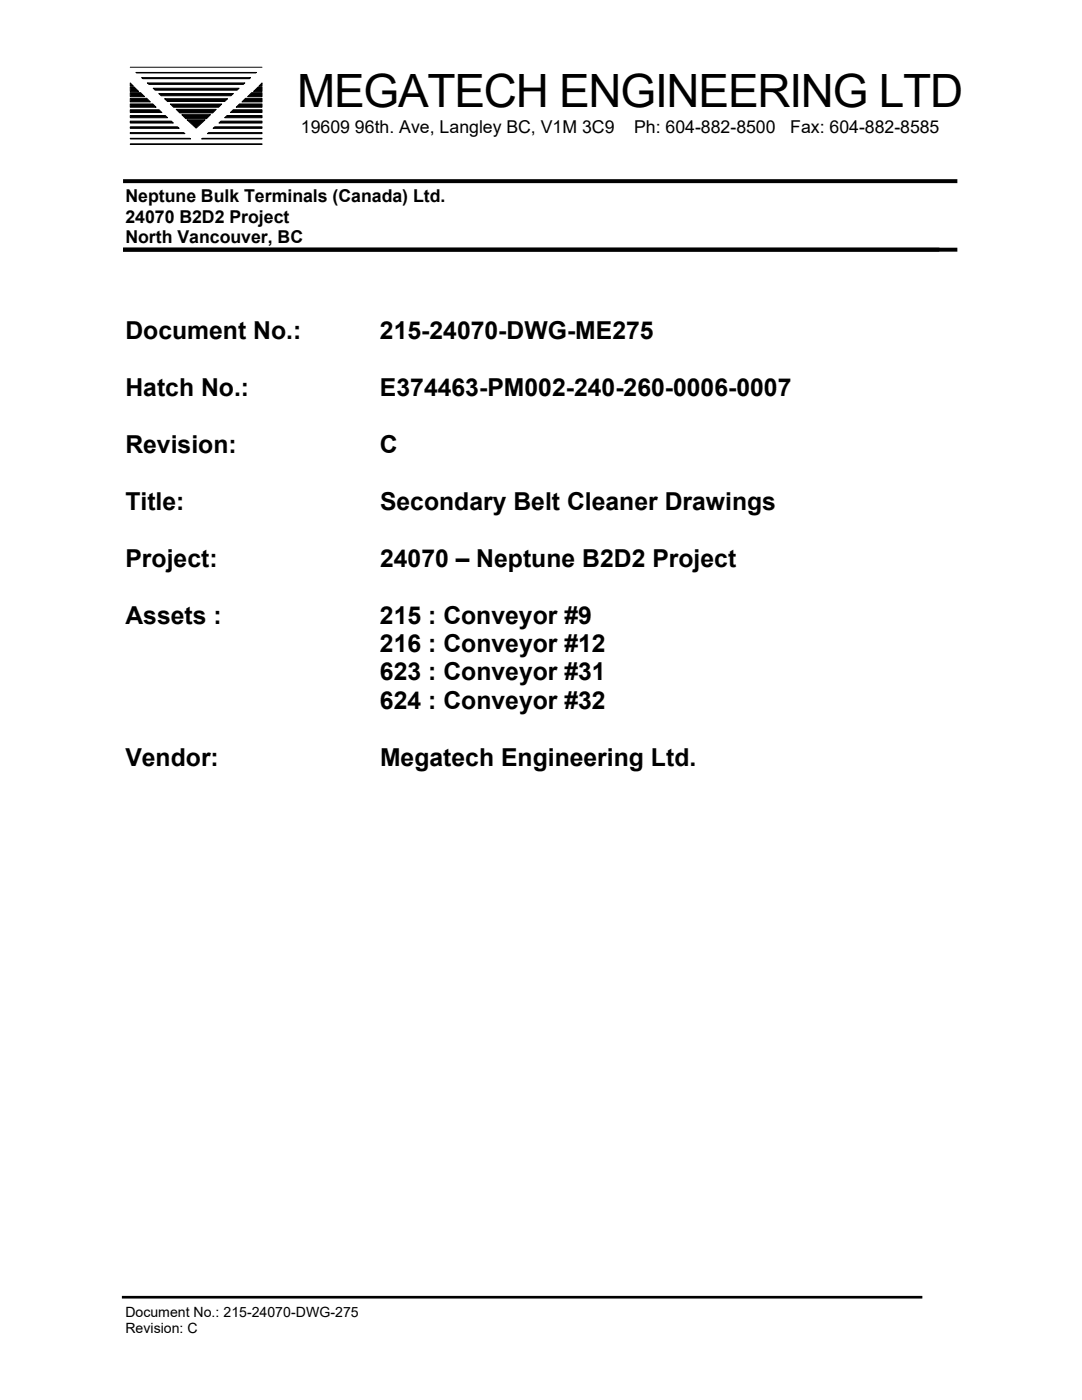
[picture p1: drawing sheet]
<svg xmlns="http://www.w3.org/2000/svg" width="216mm" height="279mm" viewBox="0 0 216 279" stroke-linecap="round" stroke-linejoin="round" font-family="sans-serif">
<defs><g id="words">
<text font-size="9.2" x="59.3" y="21.3">MEGATECH ENGINEERING LTD</text>
<g font-size="4.9">
<text x="25" y="67.6">Document No.:</text>
<text x="75.8" y="67.6">215-24070-DWG-ME275</text>
<text x="25" y="79">Hatch No.:</text>
<text x="75.8" y="79">E374463-PM002-240-260-0006-0007</text>
<text x="25" y="90.4">Revision:</text>
<text x="75.8" y="90.4">C</text>
<text x="25" y="101.7">Title:</text>
<text x="75.8" y="101.7">Secondary Belt Cleaner Drawings</text>
<text x="25" y="113.1">Project:</text>
<text x="75.8" y="113.1">24070 – Neptune B2D2 Project</text>
<text x="25" y="124.4">Assets :</text>
<text x="75.8" y="124.4">215 : Conveyor #9</text>
<text x="75.8" y="130.1">216 : Conveyor #12</text>
<text x="75.8" y="135.8">623 : Conveyor #31</text>
<text x="75.8" y="141.5">624 : Conveyor #32</text>
<text x="25" y="152.8">Vendor:</text>
<text x="75.8" y="152.8">Megatech Engineering Ltd.</text>
</g>
<g font-size="3.5">
<text x="60" y="26.6">19609 96th. Ave, Langley BC, V1M 3C9</text>
<text x="126.5" y="26.6">Ph: 604-882-8500</text>
<text x="157.7" y="26.6">Fax: 604-882-8585</text>
<text x="25" y="40.4">Neptune Bulk Terminals (Canada) Ltd.</text>
<text x="25" y="44.4">24070 B2D2 Project</text>
<text x="25" y="48.5">North Vancouver, BC</text>
</g>
<g font-size="2.8">
<text x="25" y="262.8">Document No.: 215-24070-DWG-275</text>
<text x="25" y="266.1">Revision: C</text>
</g>
</g></defs>
<path d="M24.3 258.9h159.7" fill="none" stroke="#000" stroke-width=".53"/>
<g fill="#000" stroke="#000" stroke-width=".2">
<path d="M26 16.6l.6 .6h-.6zM52.3 16.6v.6h-.6zM37.3 23.9h3.6l-1.8 1.7z"/>
<path d="M26 17.4h.8l.9 .8h-1.7z" fill-rule="evenodd"/>
<path d="M26 19.6h3.3l.7 .7h-4z" fill-rule="evenodd"/>
<path d="M26 18.5h2l.9 .8h-2.9z" fill-rule="evenodd"/>
<path d="M27.1 14.5h24.1l-.2 .1h-23.7z" fill-rule="evenodd"/>
<path d="M28.3 15.5h21.7l-.2 .2h-21.3z" fill-rule="evenodd"/>
<path d="M29.4 16.6h19.5l-.4 .2h-18.8z" fill-rule="evenodd"/>
<path d="M30.6 17.6h17.1l-.4 .4h-16.3z" fill-rule="evenodd"/>
<path d="M31.7 18.7h14.9l-.5 .4h-13.9z" fill-rule="evenodd"/>
<path d="M32.9 19.7h12.5l-.6 .6h-11.4z" fill-rule="evenodd"/>
<path d="M50.6 18.2l.9-.8h.8v.8z" fill-rule="evenodd"/>
<path d="M49.4 19.3l.8-.8h2.1v.8z" fill-rule="evenodd"/>
<path d="M48.3 20.3l.7-.7h3.3v.7z" fill-rule="evenodd"/>
<path d="M26 27.6h11.9l.1 .1h-12z" fill-rule="evenodd"/>
<path d="M26 26.5h10.6l.3 .2h-10.9z" fill-rule="evenodd"/>
<path d="M26 25.3h9.4l.4 .3h-9.8z" fill-rule="evenodd"/>
<path d="M26 24.2h8.2l.4 .4h-8.6z" fill-rule="evenodd"/>
<path d="M26 23.1h7l.4 .4h-7.4z" fill-rule="evenodd"/>
<path d="M26 21.9h5.7l.6 .6h-6.3z" fill-rule="evenodd"/>
<path d="M26 20.7h4.5l.6 .7h-5.1z" fill-rule="evenodd"/>
<path d="M34 20.8h10.2l-.6 .6h-9z" fill-rule="evenodd"/>
<path d="M35.2 21.8h7.9l-.7 .7h-6.5z" fill-rule="evenodd"/>
<path d="M36.3 22.9h5.7l-.8 .8h-4.1z" fill-rule="evenodd"/>
<path d="M41.4 26.7l.2-.2h10.7v.2z" fill-rule="evenodd"/>
<path d="M40.2 27.7l.2-.1h11.9v.1z" fill-rule="evenodd"/>
<path d="M47.8 20.7h4.5v.7h-5.2z" fill-rule="evenodd"/>
<path d="M46 22.5l.5-.6h5.8v.6z" fill-rule="evenodd"/>
<path d="M44.8 23.5l.5-.4h7v.4z" fill-rule="evenodd"/>
<path d="M43.7 24.6l.4-.4h8.2v.4z" fill-rule="evenodd"/>
<path d="M42.5 25.6l.4-.3h9.4v.3z" fill-rule="evenodd"/>
</g>
<path d="M26 13.4h26.3M26 28.8h26.3h-26.3" fill="none" stroke="#000" stroke-width=".2"/>
<path d="M24.6 36.2h166.4M24.6 49.8h166.4" fill="none" stroke="#000" stroke-width=".79" stroke-linecap="butt"/>
<use href="#words"/>
</svg>
